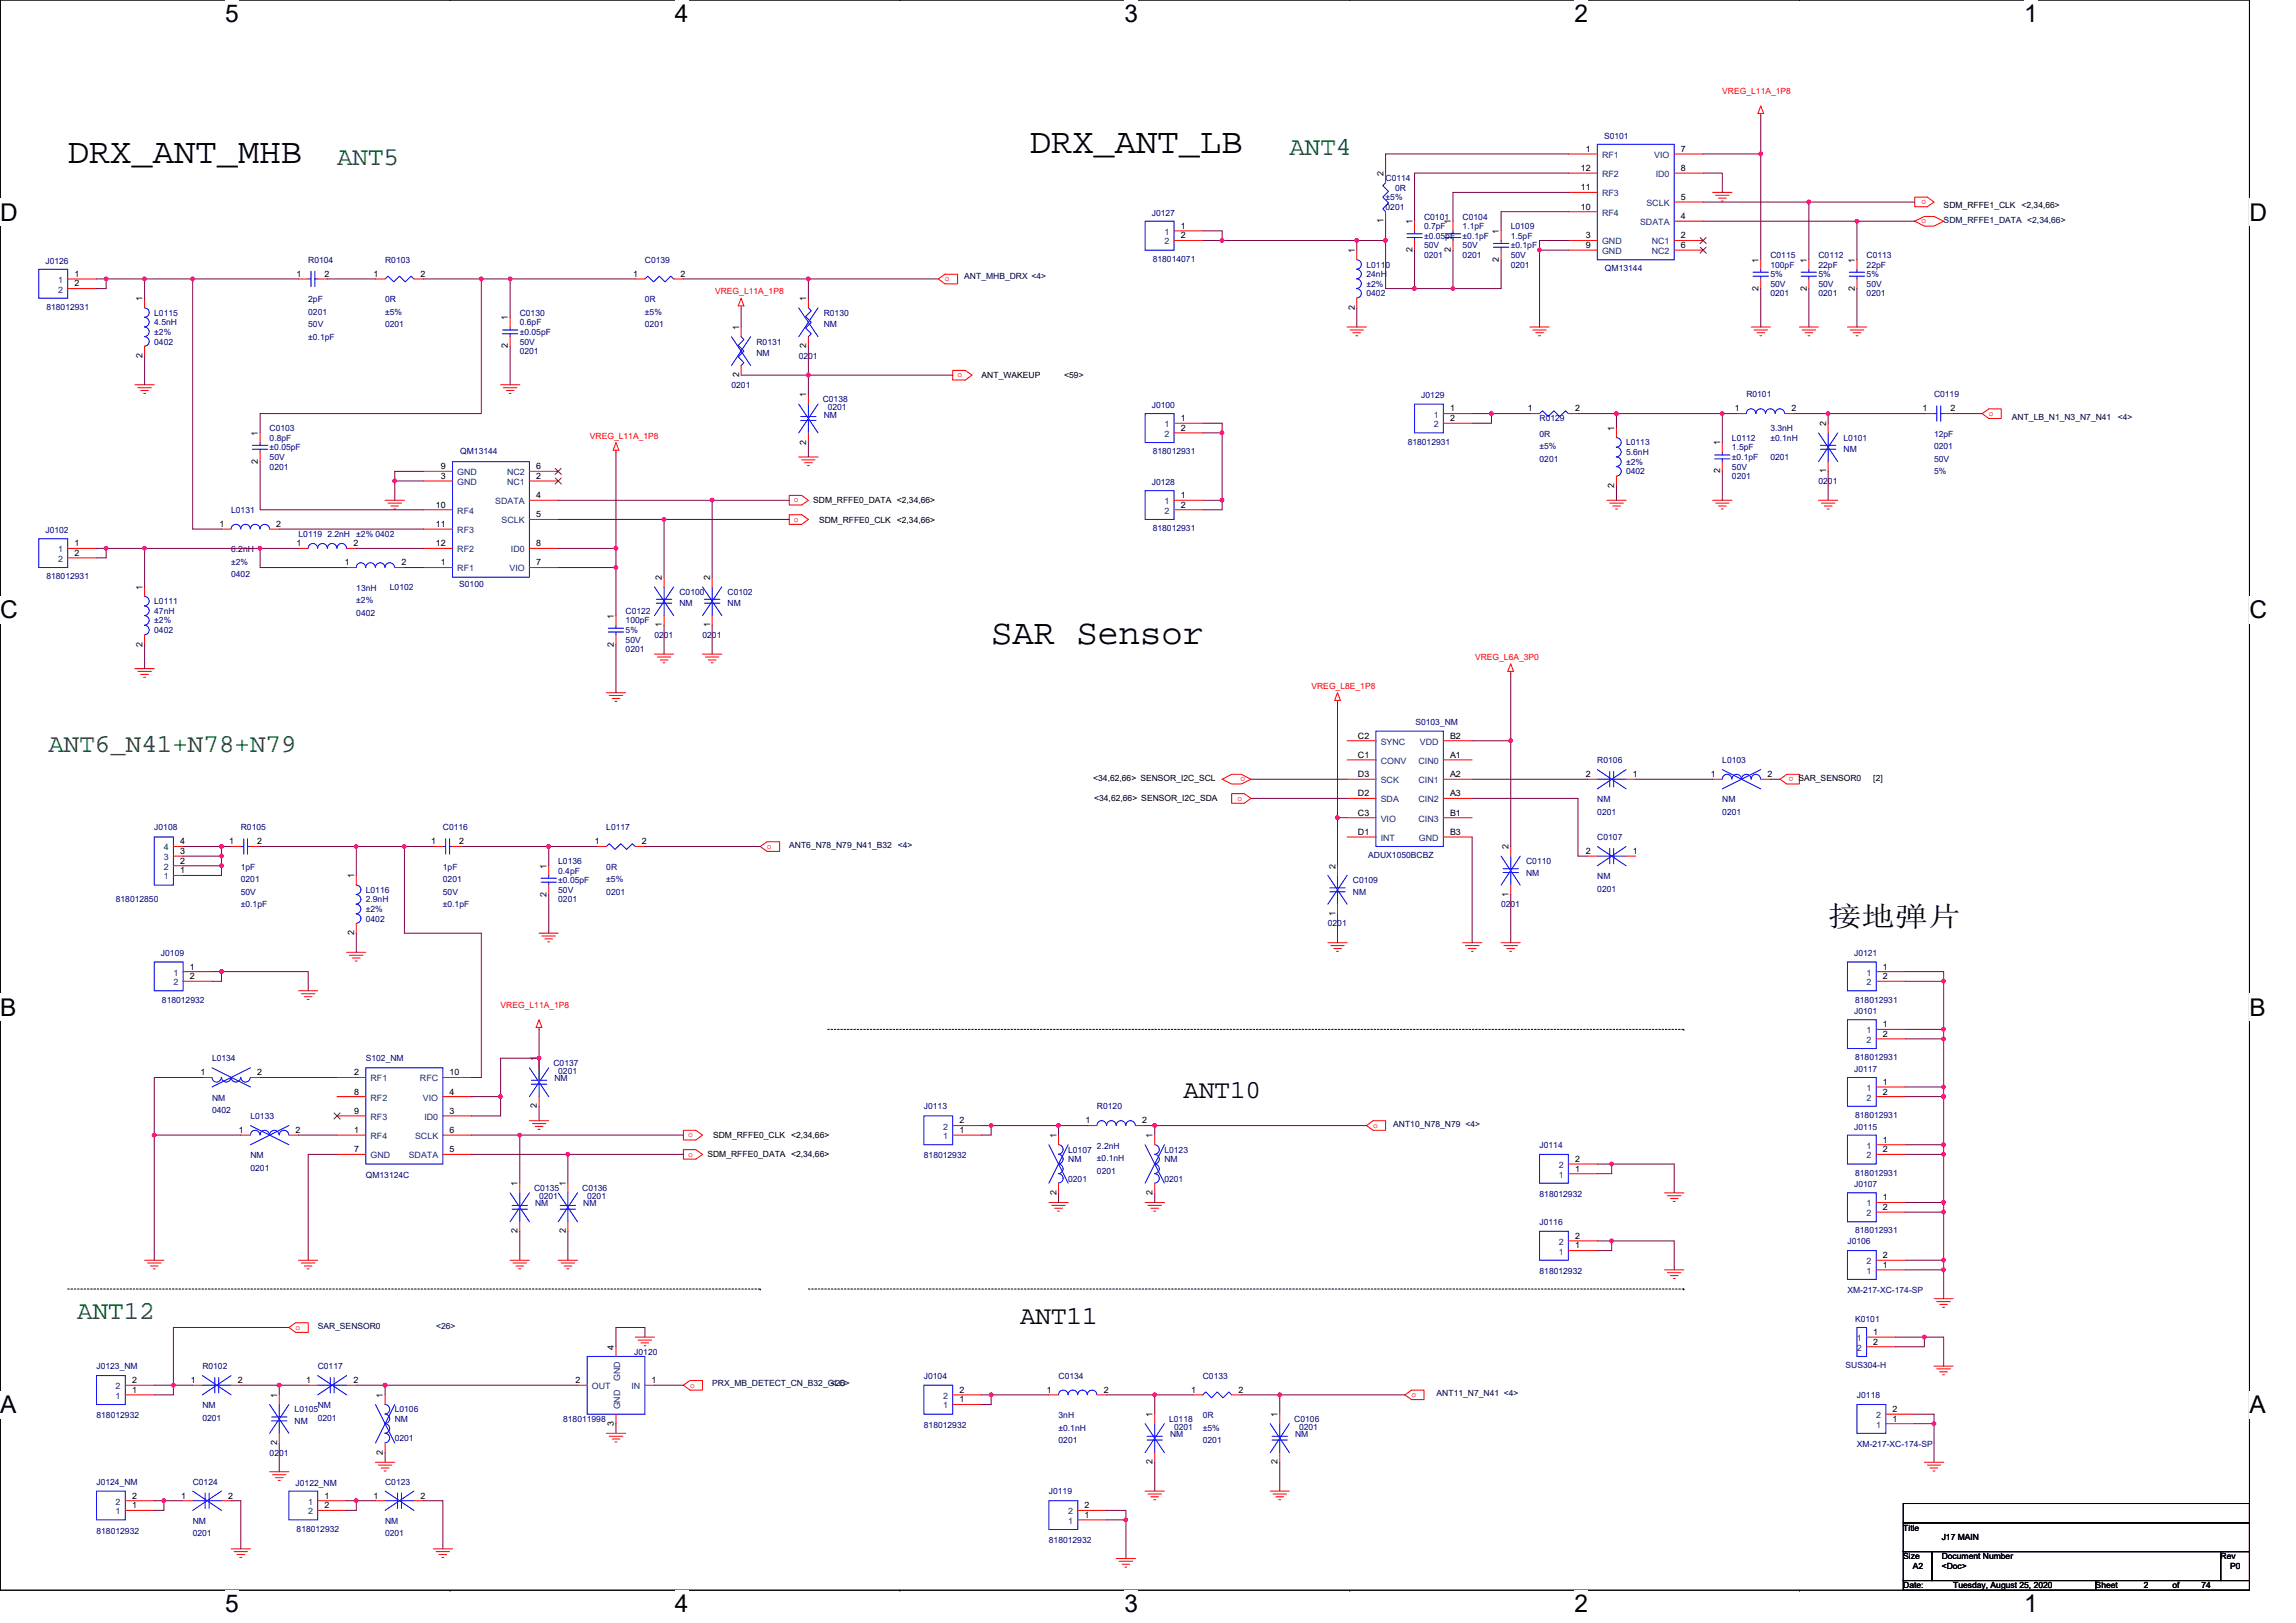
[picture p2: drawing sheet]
<svg xmlns="http://www.w3.org/2000/svg" width="297mm" height="210mm" viewBox="0 0 297 210" stroke-linecap="round" stroke-linejoin="round" font-family="sans-serif">
<defs><g id="words">
<g font-size="4.6">
<text x="8.8" y="21.1">DRX_ANT_MHB</text>
<text x="133.2" y="19.8">DRX_ANT_LB</text>
<text x="128.2" y="83.3">SAR Sensor</text>
</g>
<text font-size="3.6" x="236.5" y="119.9">接地弹片</text>
<g font-size="3.3" fill="#008000">
<text x="43.6" y="21.3">ANT5</text>
<text x="166.8" y="20.1">ANT4</text>
<text x="6.3" y="97.3">ANT6_N41+N78+N79</text>
<text x="10" y="170.7">ANT12</text>
</g>
<g font-size="3.3">
<text x="153.1" y="142.1">ANT10</text>
<text x="132" y="171.3">ANT11</text>
</g>
<g font-size="3.2">
<text x="29.1" y="2.8">5</text>
<text x="87.3" y="2.8">4</text>
<text x="145.5" y="2.8">3</text>
<text x="203.7" y="2.8">2</text>
<text x="261.9" y="2.8">1</text>
<text x="0" y="28.5">D</text>
<text x="291" y="28.5">D</text>
<text x="0" y="80">C</text>
<text x="291" y="80">C</text>
<text x="0" y="131.4">B</text>
<text x="291" y="131.4">B</text>
<text x="0" y="182.8">A</text>
<text x="291" y="182.8">A</text>
<text x="29.1" y="208.6">5</text>
<text x="87.3" y="208.6">4</text>
<text x="145.5" y="208.6">3</text>
<text x="203.7" y="208.6">2</text>
<text x="261.9" y="208.6">1</text>
</g>
<g font-size="1.1" fill="#000080">
<text x="207.5" y="17.9">S0101</text>
<text x="179.3" y="23.4">C0114</text>
<text x="149" y="27.9">J0127</text>
<text x="179.3" y="25.9">±5%</text>
<text x="179.3" y="27.2">0201</text>
<text x="180.5" y="24.7">0R</text>
<text x="184.2" y="28.4">C0101</text>
<text x="184.2" y="29.6">0.7pF</text>
<text x="189.2" y="28.4">C0104</text>
<text x="189.2" y="29.6">1.1pF</text>
<text x="195.4" y="29.6">L0109</text>
<text x="5.9" y="34.1">J0126</text>
<text x="39.9" y="34">R0104</text>
<text x="49.8" y="34">R0103</text>
<text x="83.4" y="34">C0139</text>
<text x="149.1" y="33.9">818014071</text>
<text x="176.8" y="34.6">L0110</text>
<text x="176.8" y="35.9">24nH</text>
<text x="184.2" y="33.4">0201</text>
<text x="184.2" y="32.1">50V</text>
<text x="184.2" y="30.9">±0.05pF</text>
<text x="189.2" y="33.4">0201</text>
<text x="189.2" y="32.1">50V</text>
<text x="189.2" y="30.9">±0.1pF</text>
<text x="195.4" y="30.9">1.5pF</text>
<text x="195.4" y="34.6">0201</text>
<text x="195.4" y="33.4">50V</text>
<text x="195.4" y="32.1">±0.1pF</text>
<text x="207.6" y="35.1">QM13144</text>
<text x="229" y="33.4">C0115</text>
<text x="229" y="34.6">100pF</text>
<text x="229" y="35.9">5%</text>
<text x="235.3" y="33.4">C0112</text>
<text x="235.3" y="34.6">22pF</text>
<text x="235.3" y="35.9">5%</text>
<text x="241.5" y="33.4">C0113</text>
<text x="241.5" y="34.6">22pF</text>
<text x="241.5" y="35.9">5%</text>
<text x="6" y="40.1">818012931</text>
<text x="20" y="40.9">L0115</text>
<text x="39.9" y="39.1">2pF</text>
<text x="39.9" y="40.7">0201</text>
<text x="49.8" y="39.1">0R</text>
<text x="49.8" y="40.7">±5%</text>
<text x="67.2" y="40.9">C0130</text>
<text x="83.4" y="39.1">0R</text>
<text x="83.4" y="40.7">±5%</text>
<text x="106.6" y="40.9">R0130</text>
<text x="176.8" y="37.1">±2%</text>
<text x="176.8" y="38.4">0402</text>
<text x="229" y="38.4">0201</text>
<text x="229" y="37.1">50V</text>
<text x="235.3" y="38.4">0201</text>
<text x="235.3" y="37.1">50V</text>
<text x="241.5" y="38.4">0201</text>
<text x="241.5" y="37.1">50V</text>
<text x="20" y="42.1">4.5nH</text>
<text x="20" y="43.3">±2%</text>
<text x="20" y="44.6">0402</text>
<text x="39.9" y="42.3">50V</text>
<text x="39.9" y="44">±0.1pF</text>
<text x="49.8" y="42.3">0201</text>
<text x="67.2" y="42.1">0.6pF</text>
<text x="67.2" y="45.8">0201</text>
<text x="67.2" y="44.6">50V</text>
<text x="67.2" y="43.3">±0.05pF</text>
<text x="83.4" y="42.3">0201</text>
<text x="97.9" y="44.6">R0131</text>
<text x="97.9" y="46.1">NM</text>
<text x="103.3" y="46.4">0201</text>
<text x="106.6" y="42.3">NM</text>
<text x="94.6" y="50.2">0201</text>
<text x="106.4" y="52">C0138</text>
<text x="107.1" y="53">0201</text>
<text x="149" y="52.8">J0100</text>
<text x="183.9" y="51.5">J0129</text>
<text x="225.9" y="51.4">R0101</text>
<text x="250.2" y="51.4">C0119</text>
<text x="34.9" y="55.8">C0103</text>
<text x="34.9" y="57">0.8pF</text>
<text x="34.9" y="59.5">50V</text>
<text x="34.9" y="58.3">±0.05pF</text>
<text x="59.5" y="58.8">QM13144</text>
<text x="106.6" y="54">NM</text>
<text x="149.1" y="58.8">818012931</text>
<text x="182.1" y="57.5">818012931</text>
<text x="199.2" y="54.5">R0129</text>
<text x="199.2" y="56.5">0R</text>
<text x="199.2" y="58.1">±5%</text>
<text x="199.2" y="59.8">0201</text>
<text x="210.4" y="57.6">L0113</text>
<text x="210.4" y="58.9">5.6nH</text>
<text x="224.1" y="57">L0112</text>
<text x="224.1" y="58.3">1.5pF</text>
<text x="224.1" y="59.5">±0.1pF</text>
<text x="229" y="55.8">3.3nH</text>
<text x="229" y="57">±0.1nH</text>
<text x="229" y="59.5">0201</text>
<text x="238.5" y="57">L0101</text>
<text x="238.5" y="58.5">NM</text>
<text x="250.2" y="56.5">12pF</text>
<text x="250.2" y="58.1">0201</text>
<text x="250.2" y="59.8">50V</text>
<text x="34.9" y="60.7">0201</text>
<text x="149" y="62.7">J0128</text>
<text x="210.4" y="60.1">±2%</text>
<text x="210.4" y="61.4">0402</text>
<text x="224.1" y="62">0201</text>
<text x="224.1" y="60.7">50V</text>
<text x="235.3" y="62.6">0201</text>
<text x="250.2" y="61.4">5%</text>
<text x="5.9" y="69">J0102</text>
<text x="29.9" y="66.4">L0131</text>
<text x="29.9" y="71.5">6.2nH</text>
<text x="38.6" y="69.5">L0119 2.2nH</text>
<text x="46.1" y="69.5">±2% 0402</text>
<text x="149.1" y="68.7">818012931</text>
<text x="6" y="75">818012931</text>
<text x="29.9" y="73.1">±2%</text>
<text x="29.9" y="74.7">0402</text>
<text x="46.1" y="76.4">13nH</text>
<text x="50.4" y="76.3">L0102</text>
<text x="59.4" y="75.9">S0100</text>
<text x="87.9" y="76.9">C0100</text>
<text x="94.1" y="76.9">C0102</text>
<text x="20" y="78.2">L0111</text>
<text x="20" y="79.4">47nH</text>
<text x="20" y="80.7">±2%</text>
<text x="20" y="81.9">0402</text>
<text x="46.1" y="78.1">±2%</text>
<text x="46.1" y="79.7">0402</text>
<text x="80.9" y="79.4">C0122</text>
<text x="80.9" y="80.7">100pF</text>
<text x="80.9" y="83.2">50V</text>
<text x="80.9" y="81.9">5%</text>
<text x="84.7" y="82.5">0201</text>
<text x="87.9" y="78.4">NM</text>
<text x="90.9" y="82.5">0201</text>
<text x="94.1" y="78.4">NM</text>
<text x="80.9" y="84.4">0201</text>
<text x="183.1" y="93.9">S0103_NM</text>
<text x="206.6" y="98.7">R0106</text>
<text x="222.8" y="98.7">L0103</text>
<text x="20" y="107.4">J0108</text>
<text x="31.2" y="107.4">R0105</text>
<text x="57.3" y="107.4">C0116</text>
<text x="78.4" y="107.4">L0117</text>
<text x="206.6" y="103.8">NM</text>
<text x="206.6" y="105.4">0201</text>
<text x="222.8" y="103.8">NM</text>
<text x="222.8" y="105.4">0201</text>
<text x="31.2" y="112.5">1pF</text>
<text x="57.3" y="112.5">1pF</text>
<text x="72.2" y="111.8">L0136</text>
<text x="72.2" y="113">0.4pF</text>
<text x="78.4" y="112.5">0R</text>
<text x="177" y="111">ADUX1050BCBZ</text>
<text x="197.4" y="111.8">C0110</text>
<text x="197.4" y="113.3">NM</text>
<text x="206.6" y="108.7">C0107</text>
<text x="206.6" y="113.8">NM</text>
<text x="15" y="116.8">818012850</text>
<text x="31.2" y="114.2">0201</text>
<text x="31.2" y="115.8">50V</text>
<text x="31.2" y="117.4">±0.1pF</text>
<text x="47.3" y="115.5">L0116</text>
<text x="47.3" y="116.8">2.9nH</text>
<text x="47.3" y="118">±2%</text>
<text x="47.3" y="119.3">0402</text>
<text x="57.3" y="114.2">0201</text>
<text x="57.3" y="115.8">50V</text>
<text x="57.3" y="117.4">±0.1pF</text>
<text x="72.2" y="116.8">0201</text>
<text x="72.2" y="115.5">50V</text>
<text x="72.2" y="114.3">±0.05pF</text>
<text x="78.4" y="114.2">±5%</text>
<text x="78.4" y="115.8">0201</text>
<text x="171.8" y="119.9">0201</text>
<text x="175" y="114.3">C0109</text>
<text x="175" y="115.8">NM</text>
<text x="194.2" y="117.4">0201</text>
<text x="206.6" y="115.4">0201</text>
<text x="20.8" y="123.7">J0109</text>
<text x="239.9" y="123.7">J0121</text>
<text x="21" y="129.7">818012932</text>
<text x="239.9" y="131.2">J0101</text>
<text x="240" y="129.7">818012931</text>
<text x="27.4" y="137.3">L0134</text>
<text x="47.3" y="137.3">S102_NM</text>
<text x="71.6" y="137.9">C0137</text>
<text x="240" y="137.2">818012931</text>
<text x="27.4" y="142.4">NM</text>
<text x="71.7" y="139.9">NM</text>
<text x="72.2" y="138.9">0201</text>
<text x="119.5" y="143.5">J0113</text>
<text x="141.9" y="143.5">R0120</text>
<text x="239.9" y="138.7">J0117</text>
<text x="27.4" y="144">0402</text>
<text x="32.4" y="144.8">L0133</text>
<text x="32.4" y="149.9">NM</text>
<text x="119.5" y="149.9">818012932</text>
<text x="138.2" y="149.1">L0107</text>
<text x="141.9" y="148.6">2.2nH</text>
<text x="150.6" y="149.1">L0123</text>
<text x="199.2" y="148.5">J0114</text>
<text x="239.9" y="146.1">J0115</text>
<text x="240" y="144.7">818012931</text>
<text x="32.4" y="151.5">0201</text>
<text x="47.3" y="152.4">QM13124C</text>
<text x="69.1" y="154.1">C0135</text>
<text x="69.7" y="155.1">0201</text>
<text x="75.3" y="154.1">C0136</text>
<text x="76" y="155.1">0201</text>
<text x="138.2" y="150.4">NM</text>
<text x="138.2" y="152.9">0201</text>
<text x="141.9" y="150.2">±0.1nH</text>
<text x="141.9" y="151.9">0201</text>
<text x="150.6" y="150.4">NM</text>
<text x="150.6" y="152.9">0201</text>
<text x="199.2" y="154.9">818012932</text>
<text x="239.9" y="153.6">J0107</text>
<text x="240" y="152.1">818012931</text>
<text x="69.2" y="156.1">NM</text>
<text x="75.5" y="156.1">NM</text>
<text x="199.2" y="158.5">J0116</text>
<text x="239" y="161">J0106</text>
<text x="240" y="159.6">818012931</text>
<text x="199.2" y="164.8">818012932</text>
<text x="239" y="167.3">XM-217-XC-174-SP</text>
<text x="240" y="171">K0101</text>
<text x="12.5" y="177.1">J0123_NM</text>
<text x="26.2" y="177.1">R0102</text>
<text x="41.1" y="177.1">C0117</text>
<text x="82.1" y="175.3">J0120</text>
<text x="119.5" y="178.4">J0104</text>
<text x="136.9" y="178.4">C0134</text>
<text x="155.6" y="178.4">C0133</text>
<text x="238.8" y="177">SUS304-H</text>
<text x="12.5" y="183.5">818012932</text>
<text x="26.2" y="182.2">NM</text>
<text x="26.2" y="183.9">0201</text>
<text x="38.1" y="182.7">L0105</text>
<text x="38.1" y="184.2">NM</text>
<text x="41.1" y="182.2">NM</text>
<text x="41.1" y="183.9">0201</text>
<text x="51.1" y="182.7">L0106</text>
<text x="51.1" y="184">NM</text>
<text x="72.9" y="184">818011998</text>
<text x="119.5" y="184.7">818012932</text>
<text x="136.9" y="183.5">3nH</text>
<text x="136.9" y="185.1">±0.1nH</text>
<text x="151.3" y="184">L0118</text>
<text x="151.4" y="186">NM</text>
<text x="151.9" y="185">0201</text>
<text x="155.6" y="183.5">0R</text>
<text x="155.6" y="185.1">±5%</text>
<text x="167.4" y="184">C0106</text>
<text x="167.6" y="186">NM</text>
<text x="168.1" y="185">0201</text>
<text x="240.2" y="180.9">J0118</text>
<text x="34.9" y="188.3">0201</text>
<text x="51.1" y="186.5">0201</text>
<text x="136.9" y="186.7">0201</text>
<text x="155.6" y="186.7">0201</text>
<text x="240.2" y="187.2">XM-217-XC-174-SP</text>
<text x="12.5" y="192.1">J0124_NM</text>
<text x="24.9" y="192.1">C0124</text>
<text x="24.9" y="197.2">NM</text>
<text x="38.2" y="192.2">J0122_NM</text>
<text x="49.8" y="192.1">C0123</text>
<text x="49.8" y="197.2">NM</text>
<text x="135.7" y="193.3">J0119</text>
<text x="12.5" y="198.4">818012932</text>
<text x="24.9" y="198.8">0201</text>
<text x="38.4" y="198.2">818012932</text>
<text x="49.8" y="198.8">0201</text>
<text x="135.7" y="199.6">818012932</text>
</g>
<g font-size="1.1" fill="#f00">
<text x="222.8" y="12.2">VREG_L11A_1P8</text>
<text x="248.6" y="28.9">o</text>
<text x="249.2" y="25.8" transform="rotate(180 249.2 25.8)">o</text>
<text x="92.5" y="38.1">VREG_L11A_1P8</text>
<text x="122.3" y="36.4">o</text>
<text x="123.9" y="48.8">o</text>
<text x="257.3" y="53.8">o</text>
<text x="76.3" y="56.8">VREG_L11A_1P8</text>
<text x="102.7" y="65">o</text>
<text x="102.7" y="67.5">o</text>
<text x="169.7" y="89.1">VREG_L8E_1P8</text>
<text x="190.8" y="85.4">VREG_L6A_3P0</text>
<text x="161.1" y="100.5" transform="rotate(180 161.1 100.5)">o</text>
<text x="232" y="100.5" transform="rotate(180 232 100.5)">o</text>
<text x="160.1" y="103.6">o</text>
<text x="99.2" y="109.8">o</text>
<text x="64.8" y="130.5">VREG_L11A_1P8</text>
<text x="89" y="147.2">o</text>
<text x="89" y="149.6">o</text>
<text x="177.6" y="145.9">o</text>
<text x="38.2" y="172">o</text>
<text x="89.3" y="179.5">o</text>
<text x="182.6" y="180.8">o</text>
</g>
<g font-size="1.1">
<text x="179" y="22.8" transform="rotate(-90 179 22.8)">2</text>
<text x="204.5" y="22.1">12</text>
<text x="205.1" y="19.6">1</text>
<text x="217.5" y="19.6">7</text>
<text x="217.5" y="22.1">8</text>
<text x="152.8" y="29.6">1</text>
<text x="179" y="28.9" transform="rotate(-90 179 28.9)">1</text>
<text x="182.7" y="29" transform="rotate(-90 182.7 29)">1</text>
<text x="187.7" y="29" transform="rotate(-90 187.7 29)">1</text>
<text x="204.5" y="27.1">10</text>
<text x="204.5" y="24.6">11</text>
<text x="217.5" y="28.3">4</text>
<text x="217.5" y="25.9">5</text>
<text x="251.5" y="26.9">SDM_RFFE1_CLK &lt;2,34,66&gt;</text>
<text x="9.6" y="35.8">1</text>
<text x="38.4" y="35.8">1</text>
<text x="42" y="35.8">2</text>
<text x="48.3" y="35.8">1</text>
<text x="54.4" y="35.8">2</text>
<text x="81.9" y="35.8">1</text>
<text x="88" y="35.8">2</text>
<text x="152.8" y="30.8">2</text>
<text x="175.3" y="32.7" transform="rotate(-90 175.3 32.7)">1</text>
<text x="182.7" y="32.6" transform="rotate(-90 182.7 32.6)">2</text>
<text x="187.7" y="32.6" transform="rotate(-90 187.7 32.6)">2</text>
<text x="193.9" y="33.9" transform="rotate(-90 193.9 33.9)">2</text>
<text x="193.9" y="30.2" transform="rotate(-90 193.9 30.2)">1</text>
<text x="205.1" y="30.8">3</text>
<text x="205.1" y="32.1">9</text>
<text x="217.5" y="30.8">2</text>
<text x="217.5" y="32.1">6</text>
<text x="227.5" y="34" transform="rotate(-90 227.5 34)">1</text>
<text x="233.7" y="34" transform="rotate(-90 233.7 34)">1</text>
<text x="240" y="34" transform="rotate(-90 240 34)">1</text>
<text x="9.6" y="37.1">2</text>
<text x="18.4" y="39" transform="rotate(-90 18.4 39)">1</text>
<text x="65.7" y="41.4" transform="rotate(-90 65.7 41.4)">1</text>
<text x="104.3" y="39" transform="rotate(-90 104.3 39)">1</text>
<text x="175.3" y="40.1" transform="rotate(-90 175.3 40.1)">2</text>
<text x="227.5" y="37.6" transform="rotate(-90 227.5 37.6)">2</text>
<text x="233.7" y="37.6" transform="rotate(-90 233.7 37.6)">2</text>
<text x="240" y="37.6" transform="rotate(-90 240 37.6)">2</text>
<text x="18.4" y="46.3" transform="rotate(-90 18.4 46.3)">2</text>
<text x="65.7" y="45.1" transform="rotate(-90 65.7 45.1)">2</text>
<text x="95.6" y="42.7" transform="rotate(-90 95.6 42.7)">1</text>
<text x="104.3" y="45.1" transform="rotate(-90 104.3 45.1)">2</text>
<text x="95.6" y="48.8" transform="rotate(-90 95.6 48.8)">2</text>
<text x="104.3" y="51.4" transform="rotate(-90 104.3 51.4)">1</text>
<text x="127" y="48.9">ANT_WAKEUP</text>
<text x="137.7" y="48.9">&lt;59&gt;</text>
<text x="187.6" y="53.2">1</text>
<text x="197.7" y="53.2">1</text>
<text x="203.8" y="53.2">2</text>
<text x="224.4" y="53.2">1</text>
<text x="231.8" y="53.2">2</text>
<text x="248.7" y="53.2">1</text>
<text x="252.3" y="53.2">2</text>
<text x="33.4" y="56.4" transform="rotate(-90 33.4 56.4)">1</text>
<text x="104.3" y="57.5" transform="rotate(-90 104.3 57.5)">2</text>
<text x="152.8" y="54.5">1</text>
<text x="152.8" y="55.7">2</text>
<text x="187.6" y="54.5">2</text>
<text x="208.8" y="55.8" transform="rotate(-90 208.8 55.8)">1</text>
<text x="222.5" y="57.6" transform="rotate(-90 222.5 57.6)">1</text>
<text x="236.2" y="55.1" transform="rotate(-90 236.2 55.1)">2</text>
<text x="33.4" y="60" transform="rotate(-90 33.4 60)">2</text>
<text x="56.4" y="65.7">10</text>
<text x="57" y="62">3</text>
<text x="57" y="60.7">9</text>
<text x="69.4" y="64.5">4</text>
<text x="69.4" y="62">2</text>
<text x="69.4" y="60.7">6</text>
<text x="105.2" y="65.1">SDM_RFFE0_DATA &lt;2,34,66&gt;</text>
<text x="152.8" y="64.5">1</text>
<text x="152.8" y="65.7">2</text>
<text x="208.8" y="63.1" transform="rotate(-90 208.8 63.1)">2</text>
<text x="222.5" y="61.2" transform="rotate(-90 222.5 61.2)">2</text>
<text x="236.2" y="61.2" transform="rotate(-90 236.2 61.2)">1</text>
<text x="9.6" y="70.7">1</text>
<text x="9.6" y="71.9">2</text>
<text x="28.4" y="68.2">1</text>
<text x="35.7" y="68.2">2</text>
<text x="38.4" y="70.7">1</text>
<text x="45.7" y="70.7">2</text>
<text x="56.4" y="68.2">11</text>
<text x="56.4" y="70.7">12</text>
<text x="69.4" y="66.9">5</text>
<text x="69.4" y="70.7">8</text>
<text x="106" y="67.6">SDM_RFFE0_CLK &lt;2,34,66&gt;</text>
<text x="18.4" y="76.3" transform="rotate(-90 18.4 76.3)">1</text>
<text x="44.6" y="73.2">1</text>
<text x="51.9" y="73.2">2</text>
<text x="57" y="73.2">1</text>
<text x="69.4" y="73.2">7</text>
<text x="85.6" y="75.1" transform="rotate(-90 85.6 75.1)">2</text>
<text x="91.9" y="75.1" transform="rotate(-90 91.9 75.1)">2</text>
<text x="18.4" y="83.7" transform="rotate(-90 18.4 83.7)">2</text>
<text x="79.4" y="83.7" transform="rotate(-90 79.4 83.7)">2</text>
<text x="79.4" y="80" transform="rotate(-90 79.4 80)">1</text>
<text x="85.6" y="81.2" transform="rotate(-90 85.6 81.2)">1</text>
<text x="91.9" y="81.2" transform="rotate(-90 91.9 81.2)">1</text>
<text x="175.7" y="95.6">C2</text>
<text x="187.6" y="95.6">B2</text>
<text x="141.4" y="101.1">&lt;34,62,66&gt; SENSOR_I2C_SCL</text>
<text x="175.7" y="98">C1</text>
<text x="175.7" y="100.5">D3</text>
<text x="187.6" y="98">A1</text>
<text x="187.6" y="100.5">A2</text>
<text x="205.1" y="100.5">2</text>
<text x="211.2" y="100.5">1</text>
<text x="221.3" y="100.5">1</text>
<text x="228.7" y="100.5">2</text>
<text x="232.7" y="101.1">SAR_SENSOR0</text>
<text x="242.4" y="101.1">[2]</text>
<text x="141.6" y="103.6">&lt;34,62,66&gt; SENSOR_I2C_SDA</text>
<text x="175.7" y="105.5">C3</text>
<text x="175.7" y="103">D2</text>
<text x="187.6" y="103">A3</text>
<text x="187.6" y="105.5">B1</text>
<text x="23.3" y="111.7">2</text>
<text x="23.3" y="110.5">3</text>
<text x="23.3" y="109.2">4</text>
<text x="23.3" y="113">1</text>
<text x="29.7" y="109.2">1</text>
<text x="33.3" y="109.2">2</text>
<text x="45.8" y="113.6" transform="rotate(-90 45.8 113.6)">1</text>
<text x="55.8" y="109.2">1</text>
<text x="59.4" y="109.2">2</text>
<text x="70.7" y="112.4" transform="rotate(-90 70.7 112.4)">1</text>
<text x="76.9" y="109.2">1</text>
<text x="83.1" y="109.2">2</text>
<text x="172.8" y="112.4" transform="rotate(-90 172.8 112.4)">2</text>
<text x="175.7" y="108">D1</text>
<text x="187.6" y="108">B3</text>
<text x="195.2" y="109.9" transform="rotate(-90 195.2 109.9)">2</text>
<text x="205.1" y="110.5">2</text>
<text x="211.2" y="110.5">1</text>
<text x="70.7" y="116" transform="rotate(-90 70.7 116)">2</text>
<text x="172.8" y="118.5" transform="rotate(-90 172.8 118.5)">1</text>
<text x="195.2" y="116" transform="rotate(-90 195.2 116)">1</text>
<text x="24.5" y="125.4">1</text>
<text x="45.8" y="121" transform="rotate(-90 45.8 121)">2</text>
<text x="243.6" y="125.4">1</text>
<text x="24.5" y="126.7">2</text>
<text x="243.6" y="126.7">2</text>
<text x="69.5" y="137.3" transform="rotate(-90 69.5 137.3)">1</text>
<text x="243.6" y="132.9">1</text>
<text x="243.6" y="134.1">2</text>
<text x="25.9" y="139.1">1</text>
<text x="33.3" y="139.1">2</text>
<text x="45.8" y="141.6">8</text>
<text x="45.8" y="139.1">2</text>
<text x="58.2" y="141.6">4</text>
<text x="58.2" y="139.1">10</text>
<text x="69.5" y="143.4" transform="rotate(-90 69.5 143.4)">2</text>
<text x="243.6" y="140.4">1</text>
<text x="243.6" y="141.6">2</text>
<text x="30.9" y="146.6">1</text>
<text x="38.2" y="146.6">2</text>
<text x="45.8" y="146.6">1</text>
<text x="45.8" y="144.1">9</text>
<text x="45.8" y="149.1">7</text>
<text x="58.2" y="146.6">6</text>
<text x="58.2" y="149.1">5</text>
<text x="58.2" y="144.1">3</text>
<text x="91.5" y="149.8">SDM_RFFE0_DATA &lt;2,34,66&gt;</text>
<text x="92.3" y="147.3">SDM_RFFE0_CLK &lt;2,34,66&gt;</text>
<text x="124.1" y="146.6">1</text>
<text x="124.1" y="145.4">2</text>
<text x="136.7" y="147.2" transform="rotate(-90 136.7 147.2)">1</text>
<text x="140.4" y="145.4">1</text>
<text x="147.8" y="145.4">2</text>
<text x="149.1" y="147.2" transform="rotate(-90 149.1 147.2)">1</text>
<text x="243.6" y="147.8">1</text>
<text x="243.6" y="149.1">2</text>
<text x="67" y="153.5" transform="rotate(-90 67 153.5)">1</text>
<text x="73.2" y="153.5" transform="rotate(-90 73.2 153.5)">1</text>
<text x="136.7" y="154.6" transform="rotate(-90 136.7 154.6)">2</text>
<text x="149.1" y="154.6" transform="rotate(-90 149.1 154.6)">2</text>
<text x="203.8" y="151.6">1</text>
<text x="203.8" y="150.3">2</text>
<text x="243.6" y="155.3">1</text>
<text x="67" y="159.6" transform="rotate(-90 67 159.6)">2</text>
<text x="73.2" y="159.6" transform="rotate(-90 73.2 159.6)">2</text>
<text x="203.8" y="161.5">1</text>
<text x="203.8" y="160.3">2</text>
<text x="243.6" y="156.5">2</text>
<text x="243.6" y="164">1</text>
<text x="243.6" y="162.8">2</text>
<text x="242.4" y="172.7">1</text>
<text x="242.4" y="174">2</text>
<text x="17.1" y="178.9">2</text>
<text x="24.7" y="178.9">1</text>
<text x="30.8" y="178.9">2</text>
<text x="39.6" y="178.9">1</text>
<text x="45.7" y="178.9">2</text>
<text x="74.5" y="178.9">2</text>
<text x="79.4" y="174.6" transform="rotate(-90 79.4 174.6)">4</text>
<text x="84.3" y="178.9">1</text>
<text x="17.1" y="180.2">1</text>
<text x="35.9" y="180.8" transform="rotate(-90 35.9 180.8)">1</text>
<text x="49.5" y="180.8" transform="rotate(-90 49.5 180.8)">1</text>
<text x="79.4" y="184.5" transform="rotate(-90 79.4 184.5)">3</text>
<text x="124.1" y="181.4">1</text>
<text x="124.1" y="180.2">2</text>
<text x="135.4" y="180.2">1</text>
<text x="142.8" y="180.2">2</text>
<text x="149.1" y="183.3" transform="rotate(-90 149.1 183.3)">1</text>
<text x="154.1" y="180.2">1</text>
<text x="160.2" y="180.2">2</text>
<text x="165.3" y="183.3" transform="rotate(-90 165.3 183.3)">1</text>
<text x="244.9" y="183.9">1</text>
<text x="244.9" y="182.7">2</text>
<text x="35.9" y="186.9" transform="rotate(-90 35.9 186.9)">2</text>
<text x="49.5" y="188.2" transform="rotate(-90 49.5 188.2)">2</text>
<text x="149.1" y="189.4" transform="rotate(-90 149.1 189.4)">2</text>
<text x="165.3" y="189.4" transform="rotate(-90 165.3 189.4)">2</text>
<text x="17.1" y="195.1">1</text>
<text x="17.1" y="193.9">2</text>
<text x="23.4" y="193.9">1</text>
<text x="29.5" y="193.9">2</text>
<text x="42" y="193.9">1</text>
<text x="42" y="195.1">2</text>
<text x="48.3" y="193.9">1</text>
<text x="54.4" y="193.9">2</text>
<text x="140.3" y="196.4">1</text>
<text x="140.3" y="195.1">2</text>
<text x="246.2" y="198">Title</text>
<text x="246.2" y="201.8">Size</text>
<text x="247.5" y="203">A2</text>
<text x="251.2" y="201.8">Document Number</text>
<text x="251.2" y="203">&lt;Doc&gt;</text>
<text x="251.2" y="199.3">J17 MAIN</text>
<text x="287.3" y="201.8">Rev</text>
<text x="288.5" y="203">P0</text>
<text x="246.2" y="205.5">Date:</text>
<text x="252.7" y="205.5">Tuesday, August 25, 2020</text>
<text x="271.1" y="205.5">Sheet</text>
<text x="277.3" y="205.5">2</text>
<text x="281.1" y="205.5">of</text>
<text x="284.8" y="205.5">74</text>
</g>
<g font-size="1.1" fill="#004080">
<text x="207.3" y="20.4">RF1</text>
<text x="207.3" y="22.9">RF2</text>
<text x="214" y="20.4">VIO</text>
<text x="214.2" y="22.9">ID0</text>
<text x="207.3" y="27.9">RF4</text>
<text x="207.3" y="25.4">RF3</text>
<text x="212.2" y="29.1">SDATA</text>
<text x="213" y="26.6">SCLK</text>
<text x="150.6" y="30.4">1</text>
<text x="150.6" y="31.6">2</text>
<text x="207.3" y="31.6">GND</text>
<text x="207.3" y="32.9">GND</text>
<text x="213.7" y="31.6">NC1</text>
<text x="213.7" y="32.9">NC2</text>
<text x="7.5" y="36.6">1</text>
<text x="7.5" y="37.8">2</text>
<text x="150.6" y="55.3">1</text>
<text x="150.6" y="56.5">2</text>
<text x="185.5" y="54">1</text>
<text x="185.5" y="55.3">2</text>
<text x="59.2" y="62.7">GND</text>
<text x="59.2" y="61.5">GND</text>
<text x="64.1" y="65.2">SDATA</text>
<text x="65.6" y="62.7">NC1</text>
<text x="65.6" y="61.5">NC2</text>
<text x="150.6" y="65.2">1</text>
<text x="7.5" y="71.5">1</text>
<text x="59.2" y="66.5">RF4</text>
<text x="59.2" y="69">RF3</text>
<text x="59.2" y="71.5">RF2</text>
<text x="64.9" y="67.7">SCLK</text>
<text x="66.1" y="71.5">ID0</text>
<text x="150.6" y="66.5">2</text>
<text x="7.5" y="72.7">2</text>
<text x="59.2" y="73.9">RF1</text>
<text x="65.9" y="73.9">VIO</text>
<text x="178.6" y="98.8">CONV</text>
<text x="178.6" y="96.4">SYNC</text>
<text x="178.6" y="101.3">SCK</text>
<text x="183.5" y="98.8">CIN0</text>
<text x="183.5" y="101.3">CIN1</text>
<text x="183.7" y="96.4">VDD</text>
<text x="178.6" y="106.3">VIO</text>
<text x="178.6" y="103.8">SDA</text>
<text x="183.5" y="103.8">CIN2</text>
<text x="183.5" y="106.3">CIN3</text>
<text x="21.2" y="112.5">2</text>
<text x="21.2" y="111.3">3</text>
<text x="21.2" y="110">4</text>
<text x="21.2" y="113.8">1</text>
<text x="178.6" y="108.8">INT</text>
<text x="183.6" y="108.8">GND</text>
<text x="22.4" y="126.2">1</text>
<text x="22.4" y="127.5">2</text>
<text x="241.5" y="126.2">1</text>
<text x="241.5" y="127.5">2</text>
<text x="241.5" y="133.7">1</text>
<text x="241.5" y="134.9">2</text>
<text x="47.9" y="142.4">RF2</text>
<text x="47.9" y="139.9">RF1</text>
<text x="54.3" y="139.9">RFC</text>
<text x="54.7" y="142.4">VIO</text>
<text x="241.5" y="141.1">1</text>
<text x="241.5" y="142.4">2</text>
<text x="47.9" y="147.4">RF4</text>
<text x="47.9" y="144.9">RF3</text>
<text x="47.9" y="149.9">GND</text>
<text x="52.9" y="149.9">SDATA</text>
<text x="53.7" y="147.4">SCLK</text>
<text x="54.9" y="144.9">ID0</text>
<text x="122" y="147.4">1</text>
<text x="122" y="146.1">2</text>
<text x="241.5" y="148.6">1</text>
<text x="241.5" y="149.9">2</text>
<text x="201.7" y="152.4">1</text>
<text x="201.7" y="151.1">2</text>
<text x="201.7" y="161.1">2</text>
<text x="241.5" y="156.1">1</text>
<text x="241.5" y="157.3">2</text>
<text x="201.7" y="162.3">1</text>
<text x="241.5" y="164.8">1</text>
<text x="241.5" y="163.6">2</text>
<text x="240.2" y="173.5">1</text>
<text x="15" y="179.7">2</text>
<text x="76.6" y="179.7">OUT</text>
<text x="80.2" y="178.6" transform="rotate(-90 80.2 178.6)">GND</text>
<text x="81.7" y="179.7">IN</text>
<text x="240.2" y="174.8">2</text>
<text x="15" y="181">1</text>
<text x="80.2" y="182.4" transform="rotate(-90 80.2 182.4)">GND</text>
<text x="122" y="182.2">1</text>
<text x="122" y="181">2</text>
<text x="242.7" y="184.7">1</text>
<text x="242.7" y="183.5">2</text>
<text x="15" y="195.9">1</text>
<text x="15" y="194.7">2</text>
<text x="39.9" y="194.7">1</text>
<text x="39.9" y="195.9">2</text>
<text x="138.2" y="197.1">1</text>
<text x="138.2" y="195.9">2</text>
</g>
<g font-size="1.1" fill="#000040">
<text x="251.5" y="28.9">SDM_RFFE1_DATA &lt;2,34,66&gt;</text>
<text x="124.8" y="36.1">ANT_MHB_DRX &lt;4&gt;</text>
<text x="260.3" y="54.3">ANT_LB_N1_N3_N7_N41</text>
<text x="274" y="54.3">&lt;4&gt;</text>
<text x="102.1" y="109.7">ANT6_N78_N79_N41_B32 &lt;4&gt;</text>
<text x="180.3" y="145.8">ANT10_N78_N79 &lt;4&gt;</text>
<text x="41.1" y="171.9">SAR_SENSOR0</text>
<text x="56.4" y="171.9">&lt;26&gt;</text>
<text x="92.1" y="179.4">PRX_MB_DETECT_CN_B32_GLO</text>
<text x="107.4" y="179.4">&lt;26&gt;</text>
<text x="185.9" y="180.6">ANT11_N7_N41 &lt;4&gt;</text>
</g>
</g></defs>
<path d="M0 0h291v205.7h-291z" fill="none" stroke="#000" stroke-width=".13"/>
<g fill="#fff">
<path d="M29.1 0h1.8v3.5h-1.8z"/>
<path d="M29.1 205.7h1.8v3.6h-1.8z"/>
</g>
<path d="M58.2 0h.1M58.2 205.7h.1" fill="none" stroke="#000" stroke-width=".13"/>
<g fill="#fff">
<path d="M87.3 0h1.8v3.5h-1.8z"/>
<path d="M87.3 205.7h1.8v3.6h-1.8z"/>
</g>
<path d="M116.4 0h.1M116.4 205.7h.1" fill="none" stroke="#000" stroke-width=".13"/>
<g fill="#fff">
<path d="M145.5 0h1.8v3.5h-1.8z"/>
<path d="M145.5 205.7h1.8v3.6h-1.8z"/>
</g>
<path d="M174.6 0h.1M174.6 205.7h.1" fill="none" stroke="#000" stroke-width=".13"/>
<g fill="#fff">
<path d="M203.7 0h1.8v3.5h-1.8z"/>
<path d="M203.7 205.7h1.8v3.6h-1.8z"/>
</g>
<path d="M232.8 0h.1M232.8 205.7h.1" fill="none" stroke="#000" stroke-width=".13"/>
<g fill="#fff">
<path d="M261.9 0h1.7v3.5h-1.7z"/>
<path d="M261.9 205.7h1.7v3.6h-1.7z"/>
<path d="M0 25.7h2.3v3.5h-2.3z"/>
<path d="M291 25.7h2.3v3.5h-2.3z"/>
<path d="M0 77.2h2.3v3.5h-2.3z"/>
<path d="M291 77.2h2.3v3.5h-2.3z"/>
</g>
<path d="M0 51.4h.1M291 51.4h.1" fill="none" stroke="#000" stroke-width=".13"/>
<g fill="#fff">
<path d="M0 128.6h2.1v3.5h-2.1z"/>
<path d="M291 128.6h2.1v3.5h-2.1z"/>
</g>
<path d="M0 102.9h.1M291 102.9h.1" fill="none" stroke="#000" stroke-width=".13"/>
<g fill="#fff">
<path d="M0 180h2.2v3.5h-2.2z"/>
<path d="M291 180h2.1v3.5h-2.1z"/>
</g>
<path d="M0 154.3h.1M291 154.3h.1M246.2 194.5h44.8v2.5h-44.8zM246.2 197h44.8v3.7h-44.8zM246.2 200.7h3.8v3.8h-3.8zM246.2 204.5h24.9v1.2h-24.9zM250 200.7h37.3v3.8h-37.3zM271.1 204.5h19.9v1.2h-19.9zM287.3 200.7h3.7v3.8h-3.7z" fill="none" stroke="#000" stroke-width=".13"/>
<path d="M107.1 133.2h110.7M217.8 133.2h.1M8.8 166.8h89.6M98.4 166.8h.1M104.6 166.8h113.2M217.8 166.8h.1" fill="none" stroke="#000" stroke-width=".13" stroke-dasharray=".2 .2"/>
<g fill="none" stroke="#f00" stroke-width=".13">
<path d="M202.9 19.9h3.7M216.6 19.9h3.7M227.8 13.7l.4 1h-.8zM227.8 14.7v.2M8.8 36.1h3.7M8.8 37.3h3.7M18.7 38.6v1.2M38.6 36.1h1.3M41.1 36.1h1.3M48.6 36.1h1.2M53.5 36.1h1.3M82.2 36.1h1.2"/>
<path d="M87.2 36.1h1.2M95.9 38.6l.3 1h-.7zM95.9 39.6v.2M104.6 38.6v1.2M121.4 36.1l.9-.6h1.6v1.2h-1.6zM151.9 29.9h3.7M151.9 31.1h3.7M175.5 32.4v1.2M175.5 38.6v1.2M179.3 27.4v1.2M179.3 22.4v1.2M183 28.6v1.3"/>
<path d="M183 31.1v1.3M188 28.6v1.3M188 31.1v1.3M194.2 29.9v1.2M194.2 32.4v1.2M202.9 31.1h3.7M202.9 32.4h3.7M202.9 27.4h3.7M202.9 24.9h3.7M202.9 22.4h3.7M216.6 31.1h3.7M216.6 28.6h3.7"/>
<path d="M216.6 26.1h3.7M216.6 32.4h3.7M216.6 22.4h3.7M221.6 24.9h2.5M222 25.3h1.7M222.3 25.6h1M222.7 26h.2M227.8 33.6v1.2M227.8 36.1v1.2M234 33.6v1.2M234 36.1v1.2M240.2 33.6v1.2"/>
<path d="M240.2 36.1v1.2M247.7 25.5h1.6l.9 .6-.9 .7h-1.6zM247.7 28.6l1.3-.6h1.2l1.3 .6-1.3 .7h-1.2zM17.5 49.8h2.5M17.8 50.2h1.8M18.2 50.5h1M18.6 50.9h.2M18.7 44.8v1.3M33.7 56v1.3M33.7 58.5v1.2M64.8 49.8h2.4M65.1 50.2h1.8"/>
<path d="M65.5 50.5h1M65.9 50.9h.2M66 41.1v1.2M66 43.6v1.2M79.7 58.3v.2M79.7 57.3l.4 1h-.8zM95.9 42.3v1.3M95.9 47.3v1.2M103.3 59.1h2.5M103.7 59.5h1.7M104.1 59.9h1M104.6 43.6v1.2"/>
<path d="M104.6 51v1.3M104.6 56v1.3M123.3 47.9h1.6l.8 .6-.8 .7h-1.6zM151.9 54.8h3.7M151.9 56h3.7M174.3 42.3h2.5M174.7 42.7h1.7M175 43.1h1M175.4 43.4h.3M186.7 53.5h3.8M186.7 54.8h3.8M197.9 53.5h1.3"/>
<path d="M197.9 42.3h2.5M198.3 42.7h1.7M198.7 43.1h1M199 43.4h.3M202.9 53.5h1.2M209.1 55.4v1.2M222.8 57.3v1.2M222.8 59.7v1.3M224.7 53.5h1.2M226.6 42.3h2.4M226.9 42.7h1.8M227.3 43.1h1"/>
<path d="M227.7 43.4h.2M230.9 53.5h1.3M232.8 42.3h2.5M233.1 42.7h1.8M233.5 43.1h1M233.9 43.4h.2M236.5 59.7v1.3M236.5 54.8v1.2M239 42.3h2.5M239.4 42.7h1.7M239.8 43.1h.9M240.1 43.4h.3"/>
<path d="M249 53.5h1.2M251.5 53.5h1.2M256.4 53.5l.9-.6h1.6v1.2h-1.6zM8.8 71h3.7M8.8 72.2h3.7M18.7 75.9v1.3M28.7 68.5h1.2M34.9 68.5h1.2M38.6 71h1.3M44.8 71h1.3M44.8 73.4h1.3M49.8 64.7h2.5"/>
<path d="M50.2 65.1h1.7M50.6 65.5h1M50.9 65.8h.3M51.1 73.4h1.2M54.8 73.4h3.7M54.8 62.2h3.7M54.8 61h3.7M54.8 66h3.7M54.8 68.5h3.7M54.8 71h3.7M68.5 62.2h3.7M68.5 64.7h3.7"/>
<path d="M68.5 67.2h3.7M68.5 61h3.7M68.5 73.4h3.7M68.5 71h3.7M79.7 79.7v1.2M85.9 79.7v1.2M85.9 74.7v1.2M92.1 79.7v1.2M92.1 74.7v1.2M102.1 64.1h1.6l.9 .6-.9 .6h-1.6zM102.1 66.6h1.6l.9 .6-.9 .6h-1.6zM104.5 60.2h.2"/>
<path d="M151.9 64.7h3.7M151.9 66h3.7M207.9 64.7h2.5M208.3 65.1h1.7M208.6 65.5h1M209 65.8h.3M209.1 61.6v1.2M221.6 64.7h2.5M222 65.1h1.7M222.3 65.5h1M222.7 65.8h.2M235.3 64.7h2.5"/>
<path d="M235.6 65.1h1.8M236 65.5h1M236.4 65.8h.2M17.5 86.5h2.5M17.8 86.9h1.8M18.2 87.2h1M18.6 87.6h.2M18.7 82.1v1.3M78.4 89.6h2.5M78.8 90h1.8M79.2 90.4h1M79.6 90.7h.2"/>
<path d="M79.7 82.1v1.3M84.7 84.6h2.5M85 85h1.8M85.4 85.4h1M85.8 85.7h.2M90.9 84.6h2.5M91.3 85h1.7M91.6 85.4h1M92 85.7h.3M173 90.6v.2M173 89.6l.4 1h-.7zM174.3 98.3h3.7"/>
<path d="M174.3 95.8h3.7M186.7 98.3h3.8M186.7 95.8h3.8M195.4 85.9l.4 1h-.7zM195.4 86.9v.2M22.4 112h1.3M22.4 110.8h1.3M22.4 109.5h1.3M22.4 113.3h1.3M29.9 109.5h1.3M32.4 109.5h1.3M46.1 113.3v1.2"/>
<path d="M46.1 119.5v1.2M56 109.5h1.3M58.5 109.5h1.3M71 112v1.3M71 114.5v1.2M77.2 109.5h1.2M82.2 109.5h1.2M98.4 109.5l.8-.6h1.7v1.3h-1.7zM158.1 100.8l1.2-.6h1.3l1.2 .6-1.2 .6h-1.3zM159.3 102.7h1.7l.8 .6-.8 .6h-1.7zM173 117v1.2M173 112v1.3"/>
<path d="M174.3 105.8h3.7M174.3 108.3h3.7M174.3 103.3h3.7M174.3 100.8h3.7M186.7 100.8h3.8M186.7 103.3h3.8M186.7 105.8h3.8M186.7 108.3h3.8M195.4 114.5v1.2M195.4 109.5v1.3M205.4 110.8h1.2M205.4 100.8h1.2"/>
<path d="M210.4 110.8h1.2M210.4 100.8h1.2M221.6 100.8h1.2M227.8 100.8h1.2M230.3 100.8l.9-.6h1.6v1.2h-1.6zM23.7 125.7h3.7M23.7 127h3.7M26.2 139.4h1.2M32.4 139.4h1.3M38.6 128.2h2.5M39 128.6h1.7M39.4 128.9h1"/>
<path d="M39.7 129.3h.3M43.6 139.4h3.7M44.8 123.2h2.5M45.2 123.6h1.8M45.6 124h1M46 124.3h.2M57.3 139.4h3.7M69.7 136.9v1.3M69.7 131.9l.4 1h-.7zM69.7 132.9v.3M69.7 120.7h2.5M70.1 121.1h1.8"/>
<path d="M70.5 121.5h1M70.9 121.9h.2M171.8 122h2.5M172.2 122.3h1.7M172.5 122.7h1M172.9 123.1h.3M189.2 122h2.5M189.6 122.3h1.7M190 122.7h1M190.3 123.1h.3M194.2 122h2.5M194.6 122.3h1.7"/>
<path d="M194.9 122.7h1M195.3 123.1h.3M242.7 133.2h3.8M242.7 134.4h3.8M242.7 125.7h3.8M242.7 127h3.8M31.2 146.9h1.2M37.4 146.9h1.2M43.6 146.9h3.7M43.6 144.4h3.7M43.6 141.9h3.7M43.6 149.4h3.7"/>
<path d="M57.3 149.4h3.7M57.3 146.9h3.7M57.3 141.9h3.7M57.3 144.4h3.7M67.2 153.1v1.2M67.2 158.1v1.2M68.5 145h2.5M68.9 145.4h1.7M69.2 145.7h1M69.6 146.1h.3M69.7 141.9v1.2M73.5 153.1v1.2"/>
<path d="M73.5 158.1v1.2M88.4 146.2h1.6l.9 .7-.9 .6h-1.6zM88.4 148.7h1.6l.9 .7-.9 .6h-1.6zM123.3 146.9h3.7M123.3 145.6h3.7M135.7 155.6h2.5M136.1 156h1.7M136.4 156.3h1.1M136.8 156.7h.3M136.9 146.9v1.2M136.9 153.1v1.2M140.7 145.6h1.2"/>
<path d="M146.9 145.6h1.2M148.1 155.6h2.5M148.5 156h1.8M148.9 156.3h1M149.3 156.7h.2M149.4 146.9v1.2M149.4 153.1v1.2M176.8 145.6l.8-.6h1.7v1.2h-1.7zM202.9 151.8h3.7M202.9 150.6h3.7M215.3 154.3h2.5M215.7 154.7h1.8"/>
<path d="M216.1 155.1h1M216.5 155.4h.2M242.7 148.1h3.8M242.7 149.4h3.8M242.7 140.6h3.8M242.7 141.9h3.8M242.7 155.6h3.8M242.7 156.8h3.8M16.2 179.2h3.8M18.7 163h2.5M19.1 163.4h1.7M19.4 163.8h1"/>
<path d="M19.8 164.2h.3M24.9 179.2h1.3M29.9 179.2h1.3M37.4 171.7l.8-.6h1.7v1.3h-1.7zM38.6 163h2.5M39 163.4h1.7M39.4 163.8h1M39.7 164.2h.3M39.9 179.2h1.2M44.8 179.2h1.3M66 163h2.5M66.4 163.4h1.7"/>
<path d="M66.8 163.8h1M67.1 164.2h.3M72.2 163h2.5M72.6 163.4h1.7M73 163.8h1M73.3 164.2h.3M74.7 179.2h1.3M79.7 174.2v1.3M82.2 173h2.5M82.5 173.4h1.8M82.9 173.7h1M83.3 174.1h.2"/>
<path d="M83.4 179.2h1.3M88.4 179.2l.9-.6h1.6v1.3h-1.6zM202.9 161.8h3.7M202.9 160.5h3.7M215.3 164.3h2.5M215.7 164.7h1.8M216.1 165h1M216.5 165.4h.2M241.5 173h3.7M241.5 174.2h3.7M242.7 164.3h3.8M242.7 163h3.8"/>
<path d="M250.2 168h2.5M250.2 176.7h2.5M250.6 168.4h1.7M250.6 177.1h1.7M250.9 168.8h1M250.9 177.5h1M251.3 169.1h.3M251.3 177.9h.3M16.2 180.5h3.8M16.2 195.4h3.8M16.2 194.2h3.8M23.7 194.2h1.2"/>
<path d="M28.7 194.2h1.2M34.9 190.4h2.5M35.3 190.8h1.7M35.6 191.2h1M36 191.5h.3M36.1 180.5v1.2M36.1 185.4v1.3M41.1 194.2h3.7M41.1 195.4h3.7M48.6 189.2h2.5M48.6 194.2h1.2M49 189.5h1.7"/>
<path d="M49.3 189.9h1M49.7 190.3h.3M49.8 180.5v1.2M49.8 186.7v1.2M53.5 194.2h1.3M78.4 185.4h2.5M78.8 185.8h1.8M79.2 186.2h1M79.6 186.6h.2M79.7 183v1.2M123.3 181.7h3.7M123.3 180.5h3.7"/>
<path d="M135.7 180.5h1.2M139.4 196.6h3.8M139.4 195.4h3.8M141.9 180.5h1.3M148.1 192.9h2.5M148.5 193.3h1.8M148.9 193.7h1M149.3 194h.2M149.4 183v1.2M149.4 187.9v1.3M154.4 180.5h1.2M159.3 180.5h1.3"/>
<path d="M164.3 192.9h2.5M164.7 193.3h1.8M165.1 193.7h1M165.5 194h.2M165.6 183v1.2M165.6 187.9v1.3M181.8 180.5l.8-.6h1.6v1.2h-1.6zM244 184.2h3.7M244 183h3.7M249 189.2h2.5M249.3 189.5h1.8M249.7 189.9h1"/>
<path d="M250.1 190.3h.2M29.9 200.4h2.5M30.3 200.7h1.7M30.6 201.1h1.1M31 201.5h.3M56 200.4h2.5M56.4 200.7h1.8M56.8 201.1h1M57.2 201.5h.2M144.4 201.6h2.5M144.8 202h1.7M145.2 202.4h1"/>
<path d="M145.5 202.8h.3"/>
</g>
<g fill="none" stroke="#00f" stroke-width=".13">
<path d="M206.6 18.7h10v14.9h-10zM5 34.8h3.8v3.8h-3.8zM18.7 39.8a.6 .6 0 0 1 .6 .6 .6 .6 0 0 1-.6 .6M39.9 36.1h.3M40.2 35.1v2M40.7 35.1v2M40.7 36.1h.4M49.8 36.1l.4-.4 .7 .8 .8-.8 .7 .8 .8-.8 .3 .4M83.4 36.1l.4-.4 .8 .8 .7-.8 .7 .8 .8-.8 .4 .4M103.3 39.8l2.5 3.8M104.6 39.8l.4 .4-.8 .8 .8 .7-.8 .7 .8 .8-.4 .4M105.8 39.8l-2.5 3.8"/>
<path d="M148.1 28.6h3.8v3.8h-3.8zM175.5 33.6a.6 .6 0 0 1 .6 .6 .6 .6 0 0 1-.6 .6 .62 .62 0 0 1 .6 .6 .62 .62 0 0 1-.6 .7M175.5 36.1a.61 .61 0 0 1 .6 .6 .61 .61 0 0 1-.6 .6 .62 .62 0 0 1 .6 .6 .62 .62 0 0 1-.6 .7M179.3 23.6l-.4 .4 .7 .8-.7 .7 .7 .8-.7 .7 .4 .4M182 30.2h2M182 30.7h2M183 29.9v.3M183 30.7v.4M187 30.2h2M187 30.7h2M188 29.9v.3M188 30.7v.4"/>
<path d="M193.2 31.5h2M193.2 32h2M194.2 31.1v.4M194.2 32v.4M226.8 35.2h2M226.8 35.7h2M227.8 34.8v.4M227.8 35.7v.4M233 35.2h2M233 35.7h2M234 34.8v.4M234 35.7v.4"/>
<path d="M239.2 35.2h2M239.2 35.7h2M240.2 34.8v.4M240.2 35.7v.4M18.7 41.1a.61 .61 0 0 1 .6 .6 .61 .61 0 0 1-.6 .6 .62 .62 0 0 1 .6 .6 .62 .62 0 0 1-.6 .6M18.7 43.6a.61 .61 0 0 1 .6 .6 .61 .61 0 0 1-.6 .6M32.7 57.6h1.9M32.7 58.1h1.9M33.7 57.3v.3M33.7 58.1v.4M58.5 59.7h10v15h-10zM65 42.7h2"/>
<path d="M65 43.2h2M66 42.3v.4M66 43.2v.4M94.6 43.6l2.5 3.7M95.9 43.6l.3 .3-.7 .8 .7 .7-.7 .8 .7 .7-.3 .4M97.1 43.6l-2.5 3.7M103.3 52.3l2.5 3.7M103.6 53.9h2M103.6 54.4h2M104.6 52.3v1.6M104.6 54.4v1.6M105.8 52.3l-2.5 3.7"/>
<path d="M148.1 53.5h3.8v3.8h-3.8zM183 52.3h3.7v3.7h-3.7zM199.2 53.5l.4-.4 .7 .8 .7-.8 .8 .8 .7-.8 .4 .4M209.1 56.6a.61 .61 0 0 1 .6 .6 .61 .61 0 0 1-.6 .6 .62 .62 0 0 1 .6 .7 .62 .62 0 0 1-.6 .6M209.1 59.1a.61 .61 0 0 1 .6 .6 .61 .61 0 0 1-.6 .6 .62 .62 0 0 1 .6 .7 .62 .62 0 0 1-.6 .6M221.8 58.9h2M221.8 59.4h2M222.8 58.5v.4M222.8 59.4v.3M227.2 53.5a.61 .61 0 0 0-.7-.6 .61 .61 0 0 0-.6 .6M228.4 53.5a.61 .61 0 0 0-.6-.6 .61 .61 0 0 0-.6 .6M230.9 53.5a.61 .61 0 0 0-.6-.6 .61 .61 0 0 0-.6 .6 .61 .61 0 0 0-.7-.6 .61 .61 0 0 0-.6 .6"/>
<path d="M235.3 56l2.5 3.7M235.5 58.1h2M235.5 57.6h2M236.5 58.1v1.6M236.5 56v1.6M237.8 56l-2.5 3.7M250.2 53.5h.4M250.6 52.5v2M251.1 52.5v2M251.1 53.5h.4M5 69.7h3.8v3.7h-3.8zM18.7 77.2a.6 .6 0 0 1 .6 .6 .6 .6 0 0 1-.6 .6"/>
<path d="M18.7 78.4a.61 .61 0 0 1 .6 .6 .61 .61 0 0 1-.6 .6M18.7 79.7a.61 .61 0 0 1 .6 .6 .61 .61 0 0 1-.6 .6 .62 .62 0 0 1 .6 .6 .62 .62 0 0 1-.6 .6M32.4 68.4a.63 .63 0 0 0-.6-.6 .63 .63 0 0 0-.7 .6 .61 .61 0 0 0-.6-.6 .61 .61 0 0 0-.6 .6M34.9 68.4a.61 .61 0 0 0-.7-.6 .61 .61 0 0 0-.6 .6 .61 .61 0 0 0-.6-.6 .61 .61 0 0 0-.6 .6M39.9 70.9a.6 .6 0 0 1 .6-.6 .6 .6 0 0 1 .6 .6M41.1 70.9a.61 .61 0 0 1 .6-.6 .61 .61 0 0 1 .6 .6 .62 .62 0 0 1 .7-.6 .62 .62 0 0 1 .6 .6M43.6 70.9a.61 .61 0 0 1 .6-.6 .61 .61 0 0 1 .6 .6M48.6 73.4a.63 .63 0 0 0-.7-.6 .63 .63 0 0 0-.6 .6 .6 .6 0 0 0-.6-.6 .6 .6 0 0 0-.6 .6M51.1 73.4a.63 .63 0 0 0-.7-.6 .63 .63 0 0 0-.6 .6 .61 .61 0 0 0-.6-.6 .61 .61 0 0 0-.6 .6M84.7 75.9l2.5 3.8M84.9 78h2M84.9 77.5h2"/>
<path d="M85.9 78v1.7M85.9 75.9v1.6M87.2 75.9l-2.5 3.8M90.9 75.9l2.5 3.8M91.1 78h2M91.1 77.5h2M92.1 78v1.7M92.1 75.9v1.6M93.4 75.9l-2.5 3.8M148.1 63.5h3.8v3.7h-3.8zM78.7 81.3h2M78.7 81.8h2"/>
<path d="M79.7 80.9v.4M79.7 81.8v.3M178 94.6h8.7v14.9h-8.7zM206.6 99.6l3.8 2.5M208.3 99.8v2M208.8 99.8v2M210.4 99.6l-3.8 2.5M222.8 99.6l5 2.5M227.8 99.6l-5 2.5M20 108.3h2.4v6.2h-2.4zM31.2 109.5h.3M31.5 108.5v2"/>
<path d="M32 108.5v2M32 109.5h.4M46.1 114.5a.6 .6 0 0 1 .6 .6 .6 .6 0 0 1-.6 .6 .62 .62 0 0 1 .6 .6 .62 .62 0 0 1-.6 .7M46.1 117a.61 .61 0 0 1 .6 .6 .61 .61 0 0 1-.6 .6M46.1 118.2a.61 .61 0 0 1 .6 .7 .61 .61 0 0 1-.6 .6M57.3 109.5h.4M57.7 108.5v2M58.2 108.5v2M58.2 109.5h.3M70 113.6h2M70 114.1h2M71 113.3v.3"/>
<path d="M71 114.1v.4M78.4 109.5l.4-.3 .8 .7 .7-.7 .8 .7 .7-.7 .4 .3M171.8 113.3l2.5 3.7M172 115.4h2M172 114.9h2M173 115.4v1.6M173 113.3v1.6M174.3 113.3l-2.5 3.7M194.2 110.8l2.5 3.7M194.5 112.9h1.9M194.5 112.4h1.9M195.4 112.9v1.6"/>
<path d="M195.4 110.8v1.6M196.7 110.8l-2.5 3.7M206.6 109.5l3.8 2.5M206.6 110.8h1.7M206.6 100.8h1.7M208.3 109.8v2M208.8 109.8v2M208.8 110.8h1.6M208.8 100.8h1.6M210.4 109.5l-3.8 2.5M224 100.8a.61 .61 0 0 0-.6-.6 .61 .61 0 0 0-.6 .6M226.5 100.8a.62 .62 0 0 0-.6-.6 .62 .62 0 0 0-.6 .6 .61 .61 0 0 0-.6-.6 .61 .61 0 0 0-.6 .6"/>
<path d="M227.8 100.8a.6 .6 0 0 0-.6-.6 .6 .6 0 0 0-.6 .6M20 124.5h3.7v3.7h-3.7zM27.4 139.4a.6 .6 0 0 0 .6 .6 .6 .6 0 0 0 .6-.6M27.4 138.2l5 2.4M28.7 139.4a.61 .61 0 0 0 .6 .6 .61 .61 0 0 0 .6-.6M29.9 139.4a.61 .61 0 0 0 .6 .6 .61 .61 0 0 0 .6-.6 .62 .62 0 0 0 .7 .6 .62 .62 0 0 0 .6-.6M32.4 138.2l-5 2.4M47.3 138.2h10v12.4h-10zM68.5 138.2l2.5 3.7M68.7 139.8h2M69.7 138.2v1.6M71 138.2l-2.5 3.7"/>
<path d="M239 139.4h3.7v3.7h-3.7zM239 131.9h3.7v3.8h-3.7zM239 124.5h3.7v3.7h-3.7zM32.4 145.6l5 2.5M36.1 146.8a.63 .63 0 0 0-.6-.6 .63 .63 0 0 0-.6 .6 .61 .61 0 0 0-.7-.6 .61 .61 0 0 0-.6 .6 .61 .61 0 0 0-.6-.6 .61 .61 0 0 0-.6 .6M37.4 146.8a.61 .61 0 0 0-.7-.6 .61 .61 0 0 0-.6 .6M37.4 145.6l-5 2.5M66 154.3l2.5 3.8M66.2 156h2M66.2 156.4h2M67.2 154.3v1.7M67.2 156.4v1.7"/>
<path d="M68.5 154.3l-2.5 3.8M68.7 140.3h2M69.7 140.3v1.6M72.2 154.3l2.5 3.8M72.5 156h2M72.5 156.4h2M73.5 154.3v1.7M73.5 156.4v1.7M74.7 154.3l-2.5 3.8M119.5 144.4h3.8v3.7h-3.8zM135.7 148.1l2.5 5M136.9 148.1a.61 .61 0 0 1 .6 .6 .61 .61 0 0 1-.6 .6"/>
<path d="M136.9 149.4a.61 .61 0 0 1 .6 .6 .61 .61 0 0 1-.6 .6 .62 .62 0 0 1 .6 .6 .62 .62 0 0 1-.6 .6M136.9 151.8a.6 .6 0 0 1 .6 .7 .6 .6 0 0 1-.6 .6M138.2 148.1l-2.5 5M143.1 145.6a.61 .61 0 0 0-.6-.6 .61 .61 0 0 0-.6 .6M145.6 145.6a.62 .62 0 0 0-.6-.6 .62 .62 0 0 0-.6 .6 .61 .61 0 0 0-.6-.6 .61 .61 0 0 0-.6 .6M146.9 145.6a.6 .6 0 0 0-.6-.6 .6 .6 0 0 0-.6 .6M148.1 148.1l2.5 5M149.4 148.1a.61 .61 0 0 1 .6 .6 .61 .61 0 0 1-.6 .6M149.4 149.4a.61 .61 0 0 1 .6 .6 .61 .61 0 0 1-.6 .6 .62 .62 0 0 1 .6 .6 .62 .62 0 0 1-.6 .6M149.4 151.8a.6 .6 0 0 1 .6 .7 .6 .6 0 0 1-.6 .6M150.6 148.1l-2.5 5M199.2 149.4h3.7v3.7h-3.7z"/>
<path d="M199.2 159.3h3.7v3.7h-3.7zM239 146.9h3.7v3.7h-3.7zM239 154.3h3.7v3.8h-3.7zM12.5 178h3.7v3.7h-3.7zM26.2 179.2h1.6M26.2 178l3.7 2.5M27.8 178.2v2M28.3 178.2v2M28.3 179.2h1.6M29.9 178l-3.7 2.5M41.1 178l3.7 2.5M41.1 179.2h1.6"/>
<path d="M42.7 178.2v2M43.2 178.2v2M43.2 179.2h1.6M44.8 178l-3.7 2.5M76 175.5h7.4v7.5h-7.4zM119.5 179.2h3.8v3.8h-3.8zM239 161.8h3.7v3.7h-3.7zM240.2 171.7h1.3v3.8h-1.3zM12.5 192.9h3.7v3.7h-3.7zM24.9 194.2h1.6M24.9 192.9l3.8 2.5M26.5 193.2v2"/>
<path d="M27 193.2v2M27 194.2h1.7M28.7 192.9l-3.8 2.5M34.9 181.7l2.5 3.7M35.1 183.3h2M35.1 183.8h2M36.1 181.7v1.6M36.1 183.8v1.6M37.4 192.9h3.7v3.7h-3.7zM37.4 181.7l-2.5 3.7M48.6 181.7l2.5 5M49.8 181.7a.61 .61 0 0 1 .6 .6 .61 .61 0 0 1-.6 .6"/>
<path d="M49.8 183a.6 .6 0 0 1 .6 .6 .6 .6 0 0 1-.6 .6M49.8 184.2a.61 .61 0 0 1 .6 .6 .61 .61 0 0 1-.6 .6M49.8 185.4a.61 .61 0 0 1 .6 .7 .61 .61 0 0 1-.6 .6M49.8 194.2h1.6M49.8 192.9l3.7 2.5M51.1 181.7l-2.5 5M51.4 193.2v2M51.9 193.2v2M51.9 194.2h1.6M53.5 192.9l-3.7 2.5M135.7 194.2h3.7v3.7h-3.7zM138.2 180.4a.61 .61 0 0 0-.6-.5 .61 .61 0 0 0-.7 .5"/>
<path d="M141.9 180.4a.63 .63 0 0 0-.6-.5 .63 .63 0 0 0-.7 .5 .61 .61 0 0 0-.6-.5 .61 .61 0 0 0-.6 .5 .61 .61 0 0 0-.6-.5 .61 .61 0 0 0-.6 .5M148.1 184.2l2.5 3.7M148.4 185.8h2M148.4 186.3h2M149.4 184.2v1.6M149.4 186.3v1.6M150.6 184.2l-2.5 3.7M155.6 180.5l.4-.4 .7 .7 .8-.7 .7 .7 .8-.7 .3 .4M164.3 184.2l2.5 3.7M164.6 185.8h2M164.6 186.3h2M165.6 184.2v1.6"/>
<path d="M165.6 186.3v1.6M166.8 184.2l-2.5 3.7M240.2 181.7h3.8v3.7h-3.8z"/>
</g>
<path d="M220 30.7l.7 .8M220 32l.7 .8M220.7 30.7l-.8 .8M220.7 32l-.8 .8M71.8 61.8l.8 .8M71.8 60.6l.8 .8M72.6 61.8l-.8 .8M72.6 60.6l-.8 .8M43.2 144l.8 .8M44 144l-.8 .8" fill="none" stroke="#804000" stroke-width=".13"/>
<g fill="none" stroke="#800040" stroke-width=".13">
<path d="M202.9 19.9h-23.6v2.5M220.3 19.9h7.5M227.8 14.9v5M227.8 19.9v13.7M12.5 36.1h1.2M18.7 36.1h-5v1.2h-1.2M18.7 36.1v2.5M18.7 36.1h6.2M24.9 36.1v32.4h3.8M24.9 36.1h13.7M42.4 36.1h6.2M54.8 36.1h7.5"/>
<path d="M62.3 36.1h3.7M62.3 36.1v17.4h-28.6v2.5M66 36.1v5M66 36.1h16.2M88.4 36.1h16.2M95.9 39.8v2.5M104.6 36.1v2.5M104.6 36.1h16.8M155.6 29.9h2.5v1.2M155.6 31.1h2.5M158.1 31.1h17.4M175.5 31.1h3.8"/>
<path d="M175.5 31.1v1.3M175.5 39.8v2.5M179.3 31.1v6.2h3.7M179.3 28.6v2.5M183 32.4v4.9M183 37.3h5M188 32.4v4.9M194.2 33.6v3.7h-6.2M199.2 32.4h3.7M199.2 32.4v9.9M202.9 22.4h-19.9v6.2M202.9 24.9h-14.9v3.7"/>
<path d="M202.9 31.1h-3.7v1.3M202.9 27.4h-8.7v2.5M220.3 22.4h2.5v2.5M220.3 26.1h13.7M220.3 28.6h19.9M227.8 37.3v5M234 37.3v5M234 26.1h13.7M234 26.1v7.5M240.2 28.6h7.5M240.2 28.6v5M240.2 37.3v5"/>
<path d="M18.7 46.1v3.7M33.7 59.7v6.3h21.1M66 44.8v5M79.7 58.5v12.5M104.6 44.8v3.7h-8.7M104.6 57.3v1.8M123.3 48.5h-18.7v2.5M155.6 54.8h2.5v1.2M155.6 56h2.5M158.1 56v8.7M190.5 53.5h2.5M193 53.5h4.9"/>
<path d="M193 53.5v1.3h-2.5M204.1 53.5h5M209.1 53.5v1.9M209.1 53.5h13.7M222.8 53.5v3.8M222.8 53.5h1.9M232.2 53.5h4.3M236.5 53.5h12.5M236.5 53.5v1.3M252.7 53.5h3.7M12.5 71h1.2M13.7 71h5"/>
<path d="M13.7 71v1.2h-1.2M18.7 71v4.9M18.7 71h15M33.7 71v2.4h11.1M33.7 71h4.9M36.1 68.5h18.7M46.1 71h8.7M51.1 62.2h3.7M51.1 62.2v2.5M52.3 73.4h2.5M54.8 61h-3.7v1.2M72.2 71h7.5"/>
<path d="M72.2 73.4h7.5M72.2 67.2h13.7M72.2 64.7h19.9M79.7 71v2.4M79.7 73.4v6.3M85.9 67.2h16.2M85.9 67.2v7.5M92.1 64.7v10M92.1 64.7h10M155.6 64.7h2.5M158.1 64.7v1.3h-2.5M209.1 62.8v1.9"/>
<path d="M222.8 61v3.7M236.5 61v3.7M18.7 83.4v3.1M79.7 83.4v6.2M85.9 80.9v3.7M92.1 80.9v3.7M173 90.8v15M190.5 95.8h4.9M195.4 87.1v8.7M195.4 95.8v13.7M23.7 109.5h5M23.7 110.8h5"/>
<path d="M23.7 112h5M28.7 109.5h1.2M28.7 109.5v1.3M28.7 110.8v1.2M28.7 112v1.3h-5M33.7 109.5h12.4M46.1 109.5h6.2M46.1 109.5v3.8M52.3 109.5h3.7M52.3 109.5v11.2h10v18.7h-1.3M59.8 109.5h11.2M71 115.7v5"/>
<path d="M71 109.5v2.5M71 109.5h6.2M83.4 109.5h15M161.8 100.8h12.5M161.8 103.3h12.5M173 118.2v3.8M173 105.8v6.2M173 105.8h1.3M190.5 100.8h14.9M190.5 108.3v13.7M190.5 103.3h13.6v7.5h1.3M195.4 115.7v6.3"/>
<path d="M211.6 100.8h10M229 100.8h1.3M26.2 139.4h-6.2v7.5M27.4 125.7h1.3M28.7 125.7v1.3h-1.3M28.7 125.7h11.2v2.5M33.7 139.4h9.9M46.1 120.7v2.5M69.7 136.9v3.1M69.7 133.2v3.7M69.7 136.9h-4.9v5M246.5 125.7h5v1.3"/>
<path d="M246.5 133.2h5M246.5 134.4h5M246.5 127h5M251.5 133.2v1.2M251.5 134.4v6.2M251.5 127v6.2M20 146.9h11.2M20 146.9v16.1M38.6 146.9h5M43.6 149.4h-3.7v13.6M61 146.9h6.2M61 141.9h3.8"/>
<path d="M61 149.4h12.5M64.8 141.9v2.5h-3.8M67.2 159.3v3.7M67.2 146.9v6.2M67.2 146.9h21.2M69.7 143.1v1.9M73.5 149.4h14.9M73.5 159.3v3.7M73.5 149.4v3.7M127 145.6h1.2M136.9 145.6h-8.7v1.3h-1.2M136.9 154.3v1.3"/>
<path d="M140.7 145.6h-3.8v1.3M148.1 145.6h1.3M149.4 145.6v1.3M149.4 154.3v1.3M149.4 145.6h27.4M206.6 150.6h1.9M208.5 150.6v1.2h-1.9M208.5 150.6h8.1v3.7M246.5 155.6h5v1.2M246.5 156.8h5v6.2M246.5 140.6h5M246.5 141.9h5"/>
<path d="M246.5 148.1h5M246.5 149.4h5M251.5 140.6v1.3M251.5 141.9v6.2M251.5 148.1v1.3M251.5 149.4v6.2M20 179.2h2.4M22.4 179.2v1.3h-2.4M22.4 179.2h2.5M31.2 179.2h4.9M36.1 179.2h3.8M36.1 179.2v1.3"/>
<path d="M37.4 171.7h-15v7.5M46.1 179.2h3.7M49.8 179.2v1.3M49.8 179.2h24.9M83.4 173v-1.3h-3.7v2.5M84.7 179.2h3.7M206.6 160.5h1.9M208.5 160.5h8.1v3.8M208.5 160.5v1.3h-1.9M245.2 173h3.8M245.2 174.2h3.8v-1.2h2.5v3.7M246.5 163h5v1.3"/>
<path d="M246.5 164.3h5v3.7M20 194.2h1.2M23.7 194.2h-2.5v1.2h-1.2M29.9 194.2h1.3v6.2M36.1 186.7v3.7M44.8 194.2h1.3M46.1 194.2v1.2h-1.3M46.1 194.2h2.5M49.8 187.9v1.3M54.8 194.2h2.5v6.2M79.7 184.2v1.2M127 180.5h1.2"/>
<path d="M135.7 180.5h-7.5v1.2h-1.2M143.2 195.4h2.5v1.2M143.2 196.6h2.5M143.2 180.5h6.2M145.7 196.6v5M149.4 180.5v2.5M149.4 180.5h5M149.4 189.2v3.7M160.6 180.5h5M165.6 180.5h16.2M165.6 180.5v2.5M165.6 189.2v3.7"/>
<path d="M247.7 184.2h2.5M247.7 183h2.5v1.2M250.2 184.2v5"/>
</g>
<g fill="#f0f" stroke="#f0f" stroke-width=".13">
<circle cx="251.4" cy="134.4" r=".23"/>
<circle cx="251.4" cy="141.9" r=".24"/>
<circle cx="251.4" cy="140.6" r=".23"/>
<circle cx="128.2" cy="145.6" r=".23"/>
<circle cx="136.9" cy="145.6" r=".24"/>
<circle cx="208.5" cy="150.6" r=".24"/>
<circle cx="251.4" cy="133.2" r=".23"/>
<circle cx="251.4" cy="126.9" r=".23"/>
<circle cx="79.7" cy="73.4" r=".24"/>
<circle cx="85.9" cy="67.2" r=".24"/>
<circle cx="92.1" cy="64.7" r=".24"/>
<circle cx="51.1" cy="62.2" r=".24"/>
<circle cx="13.7" cy="36.1" r=".24"/>
<circle cx="18.7" cy="36.1" r=".24"/>
<circle cx="18.7" cy="70.9" r=".24"/>
<circle cx="13.7" cy="70.9" r=".24"/>
<circle cx="22.4" cy="179.2" r=".24"/>
<circle cx="62.3" cy="36.1" r=".24"/>
<circle cx="24.9" cy="36.1" r=".24"/>
<circle cx="79.7" cy="70.9" r=".24"/>
<circle cx="149.4" cy="145.6" r=".24"/>
<circle cx="66" cy="36.1" r=".24"/>
<circle cx="36.1" cy="179.2" r=".24"/>
<circle cx="128.2" cy="180.5" r=".24"/>
<circle cx="208.5" cy="160.5" r=".24"/>
<circle cx="165.6" cy="180.5" r=".24"/>
<circle cx="227.8" cy="19.9" r=".24"/>
<circle cx="234" cy="26.1" r=".24"/>
<circle cx="240.2" cy="28.6" r=".23"/>
<circle cx="158.1" cy="31.1" r=".24"/>
<circle cx="175.5" cy="31.1" r=".24"/>
<circle cx="179.2" cy="31.1" r=".24"/>
<circle cx="199.2" cy="32.4" r=".24"/>
<circle cx="183" cy="37.3" r=".24"/>
<circle cx="188" cy="37.3" r=".24"/>
<circle cx="192.9" cy="53.5" r=".24"/>
<circle cx="250.2" cy="184.2" r=".24"/>
<circle cx="145.6" cy="196.6" r=".23"/>
<circle cx="49.8" cy="179.2" r=".24"/>
<circle cx="251.4" cy="148.1" r=".24"/>
<circle cx="251.4" cy="149.3" r=".24"/>
<circle cx="251.4" cy="155.6" r=".24"/>
<circle cx="251.4" cy="156.8" r=".24"/>
<circle cx="251.4" cy="163" r=".24"/>
<circle cx="251.4" cy="164.3" r=".23"/>
<circle cx="28.7" cy="109.5" r=".23"/>
<circle cx="71" cy="109.5" r=".23"/>
<circle cx="28.7" cy="112" r=".24"/>
<circle cx="28.7" cy="110.7" r=".24"/>
<circle cx="52.3" cy="109.5" r=".23"/>
<circle cx="28.7" cy="125.7" r=".24"/>
<circle cx="69.7" cy="136.9" r=".24"/>
<circle cx="64.7" cy="141.9" r=".24"/>
<circle cx="20" cy="146.9" r=".24"/>
<circle cx="67.2" cy="146.9" r=".24"/>
<circle cx="73.5" cy="149.3" r=".24"/>
<circle cx="222.8" cy="53.5" r=".24"/>
<circle cx="209.1" cy="53.5" r=".23"/>
<circle cx="236.5" cy="53.5" r=".24"/>
<circle cx="158.1" cy="56" r=".24"/>
<circle cx="158.1" cy="64.7" r=".23"/>
<circle cx="248.9" cy="173" r=".24"/>
<circle cx="33.6" cy="70.9" r=".23"/>
<circle cx="149.4" cy="180.5" r=".24"/>
<circle cx="46.1" cy="109.5" r=".23"/>
<circle cx="173" cy="105.8" r=".24"/>
<circle cx="195.4" cy="95.8" r=".23"/>
<circle cx="21.2" cy="194.1" r=".24"/>
<circle cx="46.1" cy="194.1" r=".24"/>
<circle cx="104.6" cy="36.1" r=".24"/>
<circle cx="104.6" cy="48.5" r=".24"/>
</g>
<use href="#words"/>
</svg>
